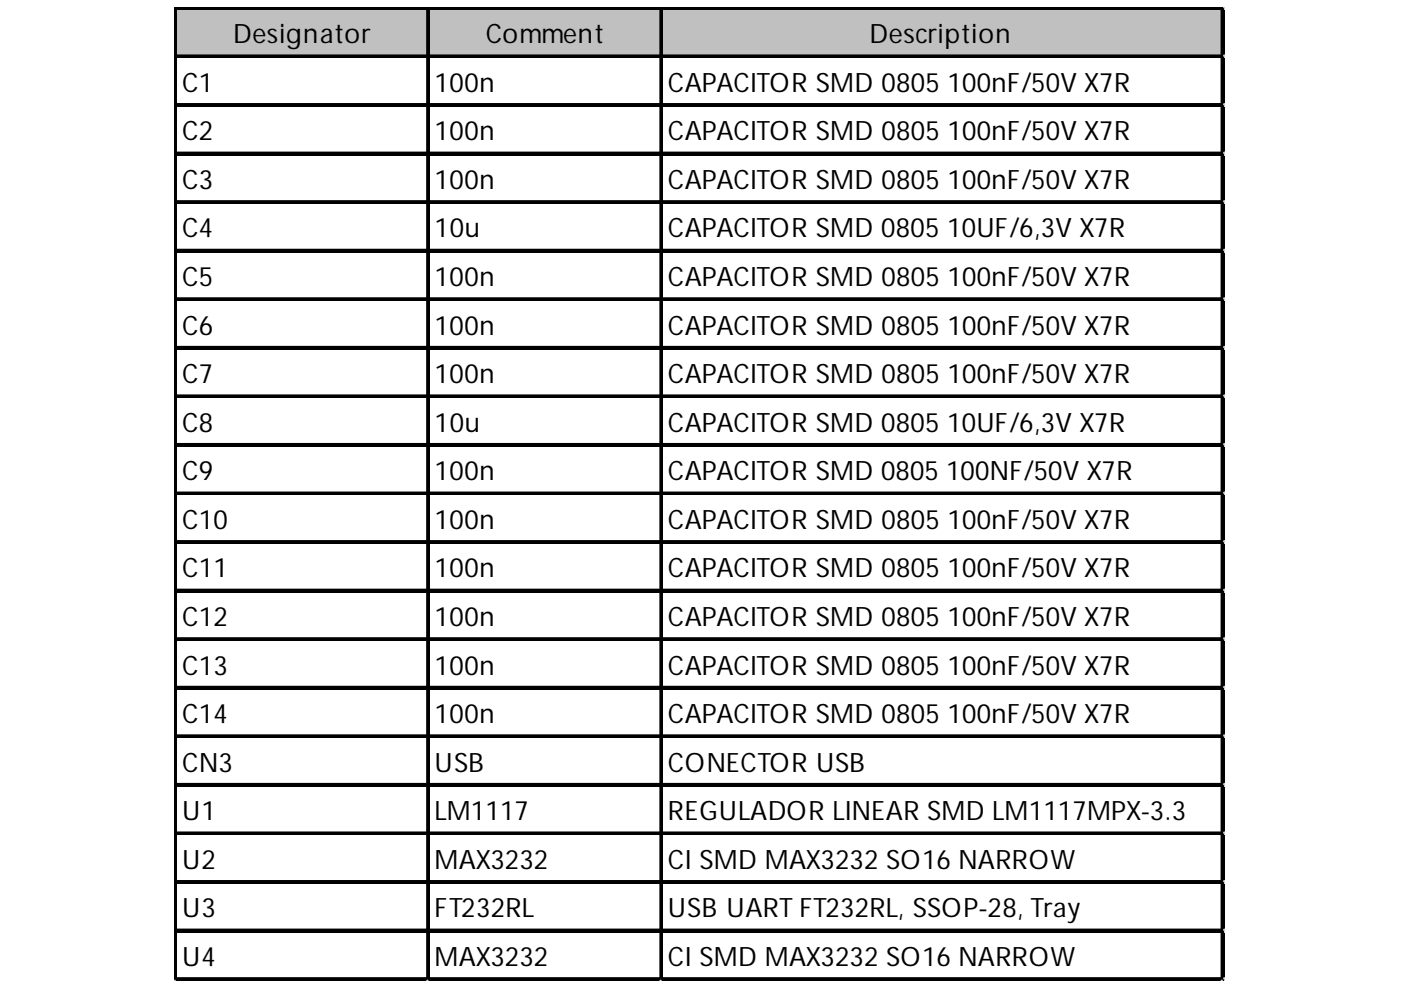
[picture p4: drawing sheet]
<svg xmlns="http://www.w3.org/2000/svg" width="297mm" height="210mm" viewBox="0 0 297 210" stroke-linecap="round" stroke-linejoin="round" font-family="sans-serif">
<defs><g id="words">
<g font-size="5.7">
<text x="49.4" y="9.2">Designator</text>
<text x="103" y="9.2">Comment</text>
<text x="184.4" y="9.2">Description</text>
<text x="38.6" y="19.5">C1</text>
<text x="92.2" y="19.5">100n</text>
<text x="141.6" y="19.5">CAPACITOR SMD 0805 100nF/50V X7R</text>
<text x="38.6" y="29.8">C2</text>
<text x="92.2" y="29.8">100n</text>
<text x="141.6" y="29.8">CAPACITOR SMD 0805 100nF/50V X7R</text>
<text x="38.6" y="40.1">C3</text>
<text x="92.2" y="40.1">100n</text>
<text x="141.6" y="40.1">CAPACITOR SMD 0805 100nF/50V X7R</text>
<text x="38.6" y="50.4">C4</text>
<text x="92.2" y="50.4">10u</text>
<text x="141.6" y="50.4">CAPACITOR SMD 0805 10UF/6,3V X7R</text>
<text x="38.6" y="60.6">C5</text>
<text x="92.2" y="60.6">100n</text>
<text x="141.6" y="60.6">CAPACITOR SMD 0805 100nF/50V X7R</text>
<text x="38.6" y="70.9">C6</text>
<text x="92.2" y="70.9">100n</text>
<text x="141.6" y="70.9">CAPACITOR SMD 0805 100nF/50V X7R</text>
<text x="38.6" y="81.2">C7</text>
<text x="92.2" y="81.2">100n</text>
<text x="141.6" y="81.2">CAPACITOR SMD 0805 100nF/50V X7R</text>
<text x="38.6" y="91.5">C8</text>
<text x="92.2" y="91.5">10u</text>
<text x="141.6" y="91.5">CAPACITOR SMD 0805 10UF/6,3V X7R</text>
<text x="38.6" y="101.8">C9</text>
<text x="92.2" y="101.8">100n</text>
<text x="141.6" y="101.8">CAPACITOR SMD 0805 100NF/50V X7R</text>
<text x="38.6" y="112.1">C10</text>
<text x="92.2" y="112.1">100n</text>
<text x="141.6" y="112.1">CAPACITOR SMD 0805 100nF/50V X7R</text>
<text x="38.6" y="122.4">C11</text>
<text x="92.2" y="122.4">100n</text>
<text x="141.6" y="122.4">CAPACITOR SMD 0805 100nF/50V X7R</text>
<text x="38.6" y="132.7">C12</text>
<text x="92.2" y="132.7">100n</text>
<text x="141.6" y="132.7">CAPACITOR SMD 0805 100nF/50V X7R</text>
<text x="38.6" y="143">C13</text>
<text x="92.2" y="143">100n</text>
<text x="141.6" y="143">CAPACITOR SMD 0805 100nF/50V X7R</text>
<text x="38.6" y="153.3">C14</text>
<text x="92.2" y="153.3">100n</text>
<text x="141.6" y="153.3">CAPACITOR SMD 0805 100nF/50V X7R</text>
<text x="38.6" y="163.6">CN3</text>
<text x="92.2" y="163.6">USB</text>
<text x="141.6" y="163.6">CONECTOR USB</text>
<text x="38.6" y="173.9">U1</text>
<text x="92.2" y="173.9">LM1117</text>
<text x="141.6" y="173.9">REGULADOR LINEAR SMD LM1117MPX-3.3</text>
<text x="38.6" y="184.2">U2</text>
<text x="92.2" y="184.2">MAX3232</text>
<text x="141.6" y="184.2">CI SMD MAX3232 SO16 NARROW</text>
<text x="38.6" y="194.5">U3</text>
<text x="92.2" y="194.5">FT232RL</text>
<text x="141.6" y="194.5">USB UART FT232RL, SSOP-28, Tray</text>
<text x="38.6" y="204.8">U4</text>
<text x="92.2" y="204.8">MAX3232</text>
<text x="141.6" y="204.8">CI SMD MAX3232 SO16 NARROW</text>
</g>
</g></defs>
<path d="M37.5 2h222.1v10.3h-222.1z" fill="#c0c0c0"/>
<g fill="none" stroke="#000" stroke-width=".52">
<path d="M37 1.5v206.5M37.6 1.5h222M37.6 11.8h222M90.6 2v206M140.1 2v206M259 2v206M37.6 22.1h222M37.6 32.4h222M37.6 42.7h222M37.6 53h222M37.6 63.3h222M37.6 73.6h222"/>
<path d="M37.6 83.9h222M37.6 94.2h222M37.6 104.5h222M37.6 114.8h222M37.6 125.1h222M37.6 135.4h222M37.6 145.7h222M37.6 156h222M37.6 166.3h222M37.6 176.5h222M37.6 186.8h222M37.6 197.1h222"/>
<path d="M37.6 207.4h222"/>
</g>
<g fill="#000">
<path d="M37 1.5h.6v206.5h-.6zM37.6 1.5h222v.5h-222zM37.6 11.8h222v.5h-222zM90.6 2h.5v206h-.5zM140.1 2h.5v206h-.5zM259 2h.6v206h-.6zM37.6 22.1h222v.5h-222zM37.6 32.4h222v.5h-222zM37.6 42.7h222v.5h-222zM37.6 53h222v.5h-222zM37.6 63.3h222v.5h-222zM37.6 73.6h222v.5h-222z"/>
<path d="M37.6 83.9h222v.5h-222zM37.6 94.2h222v.5h-222zM37.6 104.5h222v.5h-222zM37.6 114.8h222v.5h-222zM37.6 125.1h222v.5h-222zM37.6 135.4h222v.5h-222zM37.6 145.7h222v.5h-222zM37.6 156h222v.5h-222zM37.6 166.3h222v.5h-222zM37.6 176.5h222v.6h-222zM37.6 186.8h222v.6h-222zM37.6 197.1h222v.6h-222z"/>
<path d="M37.6 207.4h222v.6h-222z"/>
</g>
<path d="M37 208h.1" fill="none" stroke="#d4d4d4" stroke-width=".52"/>
<path d="M37 208h.6z" fill="#d4d4d4"/>
<path d="M90.6 208h.1" fill="none" stroke="#d4d4d4" stroke-width=".52"/>
<path d="M90.6 208h.5z" fill="#d4d4d4"/>
<path d="M140.1 208h.1" fill="none" stroke="#d4d4d4" stroke-width=".52"/>
<path d="M140.1 208h.5z" fill="#d4d4d4"/>
<path d="M259 208h.1" fill="none" stroke="#d4d4d4" stroke-width=".52"/>
<path d="M259 208h.6z" fill="#d4d4d4"/>
<path d="M259.6 1.5h.1" fill="none" stroke="#d4d4d4" stroke-width=".52"/>
<path d="M259.6 1.5v.5z" fill="#d4d4d4"/>
<path d="M259.6 11.8h.1" fill="none" stroke="#d4d4d4" stroke-width=".52"/>
<path d="M259.6 11.8v.5z" fill="#d4d4d4"/>
<path d="M259.6 22.1h.1" fill="none" stroke="#d4d4d4" stroke-width=".52"/>
<path d="M259.6 22.1v.5z" fill="#d4d4d4"/>
<path d="M259.6 32.4h.1" fill="none" stroke="#d4d4d4" stroke-width=".52"/>
<path d="M259.6 32.4v.5z" fill="#d4d4d4"/>
<path d="M259.6 42.7h.1" fill="none" stroke="#d4d4d4" stroke-width=".52"/>
<path d="M259.6 42.7v.5z" fill="#d4d4d4"/>
<path d="M259.6 53h.1" fill="none" stroke="#d4d4d4" stroke-width=".52"/>
<path d="M259.6 53v.5z" fill="#d4d4d4"/>
<path d="M259.6 63.3h.1" fill="none" stroke="#d4d4d4" stroke-width=".52"/>
<path d="M259.6 63.3v.5z" fill="#d4d4d4"/>
<path d="M259.6 73.6h.1" fill="none" stroke="#d4d4d4" stroke-width=".52"/>
<path d="M259.6 73.6v.5z" fill="#d4d4d4"/>
<path d="M259.6 83.9h.1" fill="none" stroke="#d4d4d4" stroke-width=".52"/>
<path d="M259.6 83.9v.5z" fill="#d4d4d4"/>
<path d="M259.6 94.2h.1" fill="none" stroke="#d4d4d4" stroke-width=".52"/>
<path d="M259.6 94.2v.5z" fill="#d4d4d4"/>
<path d="M259.6 104.5h.1" fill="none" stroke="#d4d4d4" stroke-width=".52"/>
<path d="M259.6 104.5v.5z" fill="#d4d4d4"/>
<path d="M259.6 114.8h.1" fill="none" stroke="#d4d4d4" stroke-width=".52"/>
<path d="M259.6 114.8v.5z" fill="#d4d4d4"/>
<path d="M259.6 125.1h.1" fill="none" stroke="#d4d4d4" stroke-width=".52"/>
<path d="M259.6 125.1v.5z" fill="#d4d4d4"/>
<path d="M259.6 135.4h.1" fill="none" stroke="#d4d4d4" stroke-width=".52"/>
<path d="M259.6 135.4v.5z" fill="#d4d4d4"/>
<path d="M259.6 145.7h.1" fill="none" stroke="#d4d4d4" stroke-width=".52"/>
<path d="M259.6 145.7v.5z" fill="#d4d4d4"/>
<path d="M259.6 156h.1" fill="none" stroke="#d4d4d4" stroke-width=".52"/>
<path d="M259.6 156v.5z" fill="#d4d4d4"/>
<path d="M259.6 166.3h.1" fill="none" stroke="#d4d4d4" stroke-width=".52"/>
<path d="M259.6 166.3v.5z" fill="#d4d4d4"/>
<path d="M259.6 176.5h.1" fill="none" stroke="#d4d4d4" stroke-width=".52"/>
<path d="M259.6 176.5v.6z" fill="#d4d4d4"/>
<path d="M259.6 186.8h.1" fill="none" stroke="#d4d4d4" stroke-width=".52"/>
<path d="M259.6 186.8v.6z" fill="#d4d4d4"/>
<path d="M259.6 197.1h.1" fill="none" stroke="#d4d4d4" stroke-width=".52"/>
<path d="M259.6 197.1v.6z" fill="#d4d4d4"/>
<path d="M259.6 207.4h.1" fill="none" stroke="#d4d4d4" stroke-width=".52"/>
<path d="M259.6 207.4v.6z" fill="#d4d4d4"/>
<use href="#words"/>
</svg>
